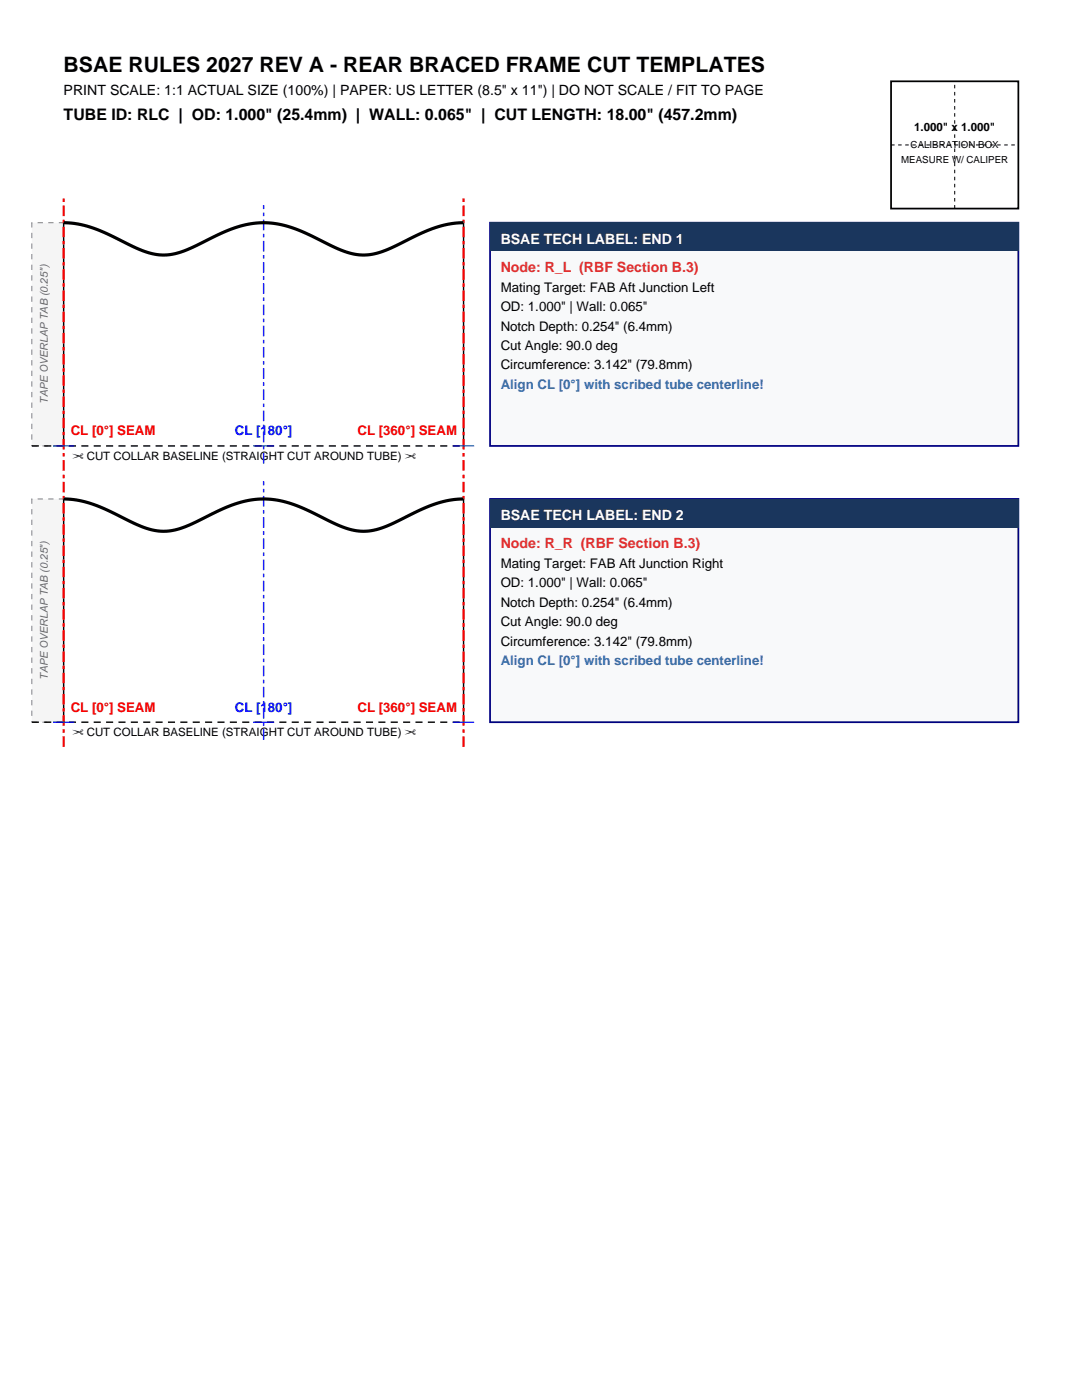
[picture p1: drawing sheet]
<svg xmlns="http://www.w3.org/2000/svg" width="216mm" height="279mm" viewBox="0 0 216 279" stroke-linecap="round" stroke-linejoin="round" font-family="sans-serif">
<defs><g id="words">
<text font-size="4.2" x="12.7" y="14.5">BSAE RULES 2027 REV A - REAR BRACED FRAME CUT TEMPLATES</text>
<text font-size="3.2" x="12.7" y="24">TUBE ID: RLC | OD: 1.000&quot; (25.4mm) | WALL: 0.065&quot; | CUT LENGTH: 18.00&quot; (457.2mm)</text>
<text font-size="2.8" x="12.7" y="19.1">PRINT SCALE: 1:1 ACTUAL SIZE (100%) | PAPER: US LETTER (8.5&quot; x 11&quot;) | DO NOT SCALE / FIT TO PAGE</text>
<g font-size="2.8" fill="#fff">
<text x="99.9" y="48.7">BSAE TECH LABEL: END 1</text>
<text x="99.9" y="103.8">BSAE TECH LABEL: END 2</text>
</g>
<g font-size="2.8" fill="#c53030">
<text x="99.9" y="54.3">Node: R_L (RBF Section B.3)</text>
<text x="99.9" y="109.5">Node: R_R (RBF Section B.3)</text>
</g>
<g font-size="2.6">
<text x="99.9" y="58.2">Mating Target: FAB Aft Junction Left</text>
<text x="99.9" y="62.1">OD: 1.000&quot; | Wall: 0.065&quot;</text>
<text x="99.9" y="66">Notch Depth: 0.254&quot; (6.4mm)</text>
<text x="99.9" y="69.8">Cut Angle: 90.0 deg</text>
<text x="99.9" y="73.7">Circumference: 3.142&quot; (79.8mm)</text>
<text x="99.9" y="113.3">Mating Target: FAB Aft Junction Right</text>
<text x="99.9" y="117.2">OD: 1.000&quot; | Wall: 0.065&quot;</text>
<text x="99.9" y="121.1">Notch Depth: 0.254&quot; (6.4mm)</text>
<text x="99.9" y="125">Cut Angle: 90.0 deg</text>
<text x="99.9" y="128.9">Circumference: 3.142&quot; (79.8mm)</text>
</g>
<g font-size="2.6" fill="#2b6cb0">
<text x="99.9" y="77.6">Align CL [0°] with scribed tube centerline!</text>
<text x="99.9" y="132.7">Align CL [0°] with scribed tube centerline!</text>
</g>
<g font-size="2.6" fill="#f00">
<text x="14.1" y="86.9">CL [0°] SEAM</text>
<text x="71.3" y="86.9">CL [360°] SEAM</text>
<text x="14.1" y="142">CL [0°] SEAM</text>
<text x="71.3" y="142">CL [360°] SEAM</text>
</g>
<g font-size="2.6" fill="#00f">
<text x="46.9" y="86.9">CL [180°]</text>
<text x="46.9" y="142">CL [180°]</text>
</g>
<g font-size="2.3">
<text x="182.4" y="26.1">1.000&quot; x 1.000&quot;</text>
<text x="14.5" y="91.8">✂ CUT COLLAR BASELINE (STRAIGHT CUT AROUND TUBE) ✂</text>
<text x="14.5" y="147">✂ CUT COLLAR BASELINE (STRAIGHT CUT AROUND TUBE) ✂</text>
</g>
<g font-size="2.1" fill="#696969">
<text x="9.5" y="80.6" transform="rotate(-90 9.5 80.6)">TAPE OVERLAP TAB (0.25&quot;)</text>
<text x="9.5" y="135.7" transform="rotate(-90 9.5 135.7)">TAPE OVERLAP TAB (0.25&quot;)</text>
</g>
<g font-size="1.9">
<text x="181.7" y="29.6">CALIBRATION BOX</text>
<text x="179.8" y="32.5">MEASURE W/ CALIPER</text>
</g>
</g></defs>
<path d="M177.8 16.2h25.4v25.4h-25.4z" fill="none" stroke="#000" stroke-width=".35"/>
<path d="M177.8 28.9h25.4M190.5 41.6v-25.4" fill="none" stroke="#000" stroke-width=".2" stroke-dasharray=".7 .7" stroke-linecap="butt"/>
<path d="M6.3 44.4h6.4v44.6h-6.4z" fill-rule="evenodd" fill="#f5f5f5" stroke="#808080" stroke-width=".2" stroke-dasharray="1.1 1.1" stroke-linecap="butt"/>
<path d="M6.3 89h86.2" fill="none" stroke="#000" stroke-width=".28" stroke-dasharray="1.4 1.1" stroke-linecap="butt"/>
<path d="M12.7 44.4v44.6M92.5 44.4v44.6" fill="none" stroke="#000" stroke-width=".28"/>
<path d="M12.7 93.9v-54.4M92.5 93.9v-54.4" fill="none" stroke="#f00" stroke-width=".42" stroke-dasharray="2.1 .7 .7 .7" stroke-linecap="butt"/>
<path d="M52.6 92.5v-51.6" fill="none" stroke="#00f" stroke-width=".28" stroke-dasharray="2.1 .7 .7 .7" stroke-linecap="butt"/>
<path d="M10.6 89h4.2M50.5 89h4.2M90.4 89h4.2" fill="none" stroke="#00f" stroke-width=".21"/>
<path d="M12.7 44.4l2.9 .3 3.1 .9 2.4 1 5.6 2.7 2.4 1a11.5 11.5 0 0 0 9.6-1.1l5.3-2.6 3.2-1.2 3.1-.8 2.9-.1 2.8 .3 2.9 .9 2.7 1.1 5.3 2.6 2.3 .9a11.6 11.6 0 0 0 9.5-1.1l5.1-2.5 2.9-1.2 2.9-.8 2.9-.3" fill="none" stroke="#000" stroke-width=".63" stroke-linecap="butt"/>
<path d="M97.8 44.4h105.4v44.6h-105.4z" fill-rule="evenodd" fill="#f8f9fa" stroke="#000080" stroke-width=".35"/>
<path d="M97.8 44.4h105.4v5.7h-105.4z" fill-rule="evenodd" fill="#1a365d"/>
<path d="M6.3 99.6h6.4v44.5h-6.4z" fill-rule="evenodd" fill="#f5f5f5" stroke="#808080" stroke-width=".2" stroke-dasharray="1.1 1.1" stroke-linecap="butt"/>
<path d="M6.3 144.1h86.2" fill="none" stroke="#000" stroke-width=".28" stroke-dasharray="1.4 1.1" stroke-linecap="butt"/>
<path d="M12.7 99.6v44.5M92.5 99.6v44.5" fill="none" stroke="#000" stroke-width=".28"/>
<path d="M12.7 149.1v-54.5M92.5 149.1v-54.5" fill="none" stroke="#f00" stroke-width=".42" stroke-dasharray="2.1 .7 .7 .7" stroke-linecap="butt"/>
<path d="M52.6 147.7v-51.6" fill="none" stroke="#00f" stroke-width=".28" stroke-dasharray="2.1 .7 .7 .7" stroke-linecap="butt"/>
<path d="M10.6 144.1h4.2M50.5 144.1h4.2M90.4 144.1h4.2" fill="none" stroke="#00f" stroke-width=".21"/>
<path d="M12.7 99.6l2.9 .2 3.1 .9 2.4 1 5.6 2.7 2.4 1a11.5 11.5 0 0 0 9.6-1l5.3-2.7 3.2-1.2 3.1-.7 2.9-.2 2.8 .4 2.9 .8 2.7 1.1 5.3 2.7 2.3 .8a11.6 11.6 0 0 0 9.5-1.1l5.1-2.5 2.9-1.2 2.9-.8 2.9-.2" fill="none" stroke="#000" stroke-width=".63" stroke-linecap="butt"/>
<path d="M97.8 99.6h105.4v44.5h-105.4z" fill-rule="evenodd" fill="#f8f9fa" stroke="#000080" stroke-width=".35"/>
<path d="M97.8 99.6h105.4v5.6h-105.4z" fill-rule="evenodd" fill="#1a365d"/>
<use href="#words"/>
</svg>
